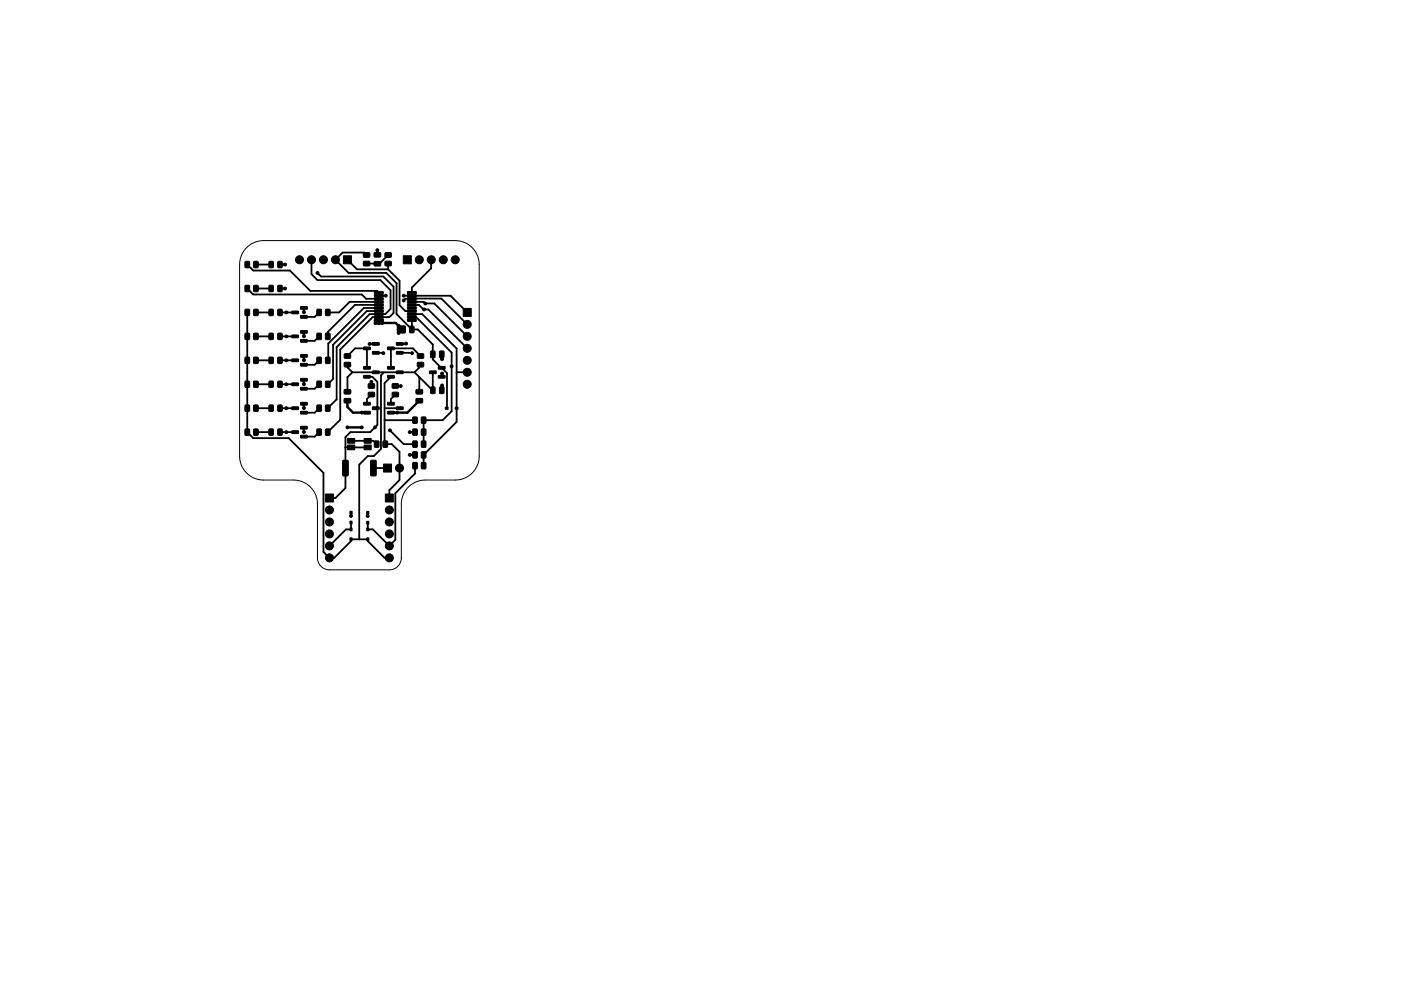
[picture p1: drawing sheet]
<svg xmlns="http://www.w3.org/2000/svg" width="297mm" height="210mm" viewBox="0 0 297 210" stroke-linecap="round" stroke-linejoin="round" font-family="sans-serif">
<path d="M52.3 52.5a5.1 5.1 0 0 1 3.6-1.5h40.6a5.1 5.1 0 0 1 5.1 5.1v40.7a5.1 5.1 0 0 1-5.1 5h-6.3a5.1 5.1 0 0 0-5.1 5.1v11.5a2.54 2.54 0 0 1-2.6 2.5h-12.7a2.54 2.54 0 0 1-2.5-2.5v-11.5a5.1 5.1 0 0 0-5.1-5.1h-6.3a5.1 5.1 0 0 1-5.1-5v-40.7a5.1 5.1 0 0 1 1.5-3.6z" fill="none" stroke="#000" stroke-width=".21"/>
<g fill="#000" stroke="#000" stroke-width=".21">
<path d="M52 55.5l.7-.1 .2 .2v1l-.1 .2h-.6l-.3-.1zM53.8 55.5l.7-.1 .2 .2 .1 1-.2 .2h-.6l-.2-.1zM57.1 55.5l.6-.1 .3 .2v1l-.2 .2h-.6l-.2-.1zM58.9 55.5l.7-.1 .2 .2v1l-.1 .2h-.6l-.2-.1zM72.8 54.3h1.7v1.7h-1.7zM77.1 53.7l1.2-.1 .1 .2v.7l-.2 .1h-1l-.2-.2zM77.1 55.5l1.2-.1 .1 .3v.6l-.2 .1h-1l-.2-.2zM79.4 53.6h1.2l.1 .2v.6l-.2 .2-1.1-.1-.1-.2zM79.4 55.5h1.2l.1 .2v.6l-.2 .2-1.1-.1-.1-.2zM81.7 53.7l1.1-.1 .2 .2v.7l-.3 .1h-.9l-.2-.2zM81.7 55.5l1.1-.1 .2 .3v.6l-.3 .1h-.9l-.2-.2zM85.5 54.3h1.7v1.7h-1.7z"/>
<path d="M52 70.7h.7l.2 .1v1l-.1 .2-.6 .1-.3-.2zM52 75.8l.7-.1 .2 .2v1l-.1 .2h-.6l-.3-.1zM52 65.7l.7-.1 .2 .1v1l-.1 .3h-.6l-.3-.2zM52 60.6l.7-.1 .2 .2v1l-.1 .2h-.6l-.3-.1zM53.8 70.7h.7l.2 .1 .1 1-.2 .2-.6 .1-.2-.2zM53.8 75.8l.7-.1 .2 .2 .1 1-.2 .2h-.6l-.2-.1zM53.8 65.7l.7-.1 .2 .1 .1 1-.2 .3h-.6l-.2-.2zM53.8 60.6l.7-.1 .2 .2 .1 1-.2 .2h-.6l-.2-.1zM57.1 65.7l.6-.1 .3 .1v1l-.2 .3h-.6l-.2-.2zM57.1 70.7h.6l.3 .1v1l-.2 .2-.6 .1-.2-.2zM57.1 60.6l.6-.1 .3 .2v1l-.2 .2h-.6l-.2-.1zM57.1 75.8l.6-.1 .3 .2v1l-.2 .2h-.6l-.2-.1z"/>
<path d="M58.9 65.7l.7-.1 .2 .1v1l-.1 .3h-.6l-.2-.2zM58.9 70.7h.7l.2 .1v1l-.1 .2-.6 .1-.2-.2zM58.9 60.6l.7-.1 .2 .2v1l-.1 .2h-.6l-.2-.1zM58.9 75.8l.7-.1 .2 .2v1l-.1 .2h-.6l-.2-.1zM61.9 66h1.3l.1 .5-1.4 .1zM61.9 76.2h1.3l.1 .5h-1.4zM61.9 71.1h1.3l.1 .5-1.4 .1zM63.7 67l1.4-.1 .1 .5-1.4 .1zM63.7 65.1l1.4-.1 .1 .5-1.4 .1zM63.7 77.1h1.4l.1 .5-1.4 .1zM63.7 75.2h1.4l.1 .5-1.4 .1zM63.7 72.1l1.4-.1 .1 .5-1.4 .1z"/>
<path d="M63.7 70.2l1.4-.1 .1 .5-1.4 .1zM67.2 65.7l.7-.1 .3 .1v1l-.2 .3h-.6l-.2-.2zM67.2 70.7h.7l.3 .1v1l-.2 .2-.6 .1-.2-.2zM67.2 75.8l.7-.1 .3 .2v1l-.2 .2h-.6l-.2-.1zM69.1 65.7l.7-.1 .2 .1v1l-.1 .3h-.7l-.2-.2zM69.1 70.7h.7l.2 .1v1l-.1 .2-.7 .1-.2-.2zM69.1 75.8l.7-.1 .2 .2v1l-.1 .2h-.7l-.2-.1zM73 75.1l1.2-.1 .2 .3-.1 .6-.2 .1h-1l-.1-.2zM73 76.9h1.2l.2 .2-.1 .6-.2 .2h-1l-.1-.3zM77.1 77.8l1.3-.1 .1 .5-1.3 .1zM77.1 79.7l1.3-.1 .1 .5-1.3 .1zM77.1 73.7l1.3-.1 .1 .5-1.3 .1z"/>
<path d="M79 78.7h1.3l.1 .5-1.4 .1zM79 74.6h1.3l.1 .5h-1.4zM79 72.7h1.3l.1 .5h-1.4zM79.4 67.9l1.8-.1 .1 .9-1.9 .1zM79.4 61.9l1.7-.1 .2 .4-.2 .1h-1.6zM79.4 62.5h1.7l.2 .4-.2 .1h-1.6zM79.4 63.2l1.7-.1 .2 .4-.2 .1h-1.6zM79.4 63.8h1.7l.2 .4-.2 .1h-1.6zM79.4 64.5l1.7-.1 .2 .4-.2 .1h-1.6zM79.4 65.1h1.7l.2 .4-.2 .1h-1.6zM79.4 65.8l1.7-.1 .2 .4-.2 .1h-1.6zM79.4 66.4h1.7l.2 .4-.2 .1h-1.6z"/>
<path d="M79.4 67.1l1.7-.1 .2 .4-.2 .1h-1.6zM79.4 67.7h1.7l.2 .4-.2 .1h-1.6zM82.2 77.8l1.3-.1 .1 .5-1.4 .1zM82.2 79.7l1.3-.1 .1 .5-1.4 .1zM82.2 73.7l1.3-.1 .1 .5-1.4 .1zM84.1 78.7h1.3l.1 .5-1.4 .1zM85 69.2h.7l.2 .1v1.1l-.1 .2h-.6l-.3-.1zM84.1 74.6h1.3l.1 .5h-1.4zM84.1 72.7h1.3l.1 .5h-1.4zM84.3 69.2h1.6v1.4h-1.6zM86.9 69.2h.7l.2 .1v1.1l-.1 .2h-.6l-.3-.1zM86.4 67.7h1.7l.2 .4-.2 .1h-1.6z"/>
<path d="M86.4 67.1l1.7-.1 .2 .4-.2 .1h-1.6zM86.4 66.4h1.7l.2 .4-.2 .1h-1.6zM86.4 65.8l1.7-.1 .2 .4-.2 .1h-1.6zM86.4 65.1h1.7l.2 .4-.2 .1h-1.6zM86.4 64.5l1.7-.1 .2 .4-.2 .1h-1.6zM86.4 63.8h1.7l.2 .4-.2 .1h-1.6zM86.4 63.2l1.7-.1 .2 .4-.2 .1h-1.6zM86.4 62.5h1.7l.2 .4-.2 .1h-1.6zM86.4 61.9l1.7-.1 .2 .4-.2 .1h-1.6zM88.5 75.1l1.2-.1 .2 .3-.1 .6-.2 .1h-1l-.1-.2zM88.5 76.9h1.2l.2 .2-.1 .6-.2 .2h-1l-.1-.3zM91.3 74.5h.7l.2 .1 .1 1.1-.2 .2h-.6l-.2-.2z"/>
<path d="M91.1 78.7h1.3l.1 .5-1.4 .1zM93.2 74.5h.7l.2 .1 .1 1.1-.2 .2h-.6l-.2-.2zM93 77.8l1.3-.1 .1 .5-1.4 .1zM98.2 65.4h1.7v1.7h-1.7zM52 91.1l.7-.1 .2 .1v1l-.1 .3h-.6l-.3-.2zM52 86l.7-.1 .2 .2v1l-.1 .2h-.6l-.3-.1zM52 80.9l.7-.1 .2 .2v1l-.1 .2h-.6l-.3-.1zM53.8 91.1l.7-.1 .2 .1 .1 1-.2 .3h-.6l-.2-.2zM53.8 86l.7-.1 .2 .2 .1 1-.2 .2h-.6l-.2-.1zM53.8 80.9l.7-.1 .2 .2 .1 1-.2 .2h-.6l-.2-.1zM57.1 91.1l.6-.1 .3 .1v1l-.2 .3h-.6l-.2-.2zM57.1 80.9l.6-.1 .3 .2v1l-.2 .2h-.6l-.2-.1z"/>
<path d="M57.1 86l.6-.1 .3 .2v1l-.2 .2h-.6l-.2-.1zM58.9 91.1l.7-.1 .2 .1v1l-.1 .3h-.6l-.2-.2zM58.9 80.9l.7-.1 .2 .2v1l-.1 .2h-.6l-.2-.1zM58.9 86l.7-.1 .2 .2v1l-.1 .2h-.6l-.2-.1zM61.9 81.3l1.3-.1 .1 .5-1.4 .1zM61.9 91.4h1.3l.1 .5-1.4 .1zM61.9 86.4l1.3-.1 .1 .5-1.4 .1zM63.7 82.2h1.4l.1 .5-1.4 .1zM63.7 80.3h1.4l.1 .5-1.4 .1zM63.7 92.4l1.4-.1 .1 .5-1.4 .1zM63.7 90.5l1.4-.1 .1 .5-1.4 .1zM63.7 87.3h1.4l.1 .5h-1.4z"/>
<path d="M63.7 85.4h1.4l.1 .5h-1.4zM67.2 80.9l.7-.1 .3 .2v1l-.2 .2h-.6l-.2-.1zM67.2 86l.7-.1 .3 .2v1l-.2 .2h-.6l-.2-.1zM67.2 91.1l.7-.1 .3 .1v1l-.2 .3h-.6l-.2-.2zM69.1 80.9l.7-.1 .2 .2v1l-.1 .2h-.7l-.2-.1zM69.1 86l.7-.1 .2 .2v1l-.1 .2h-.7l-.2-.1zM69.1 91.1l.7-.1 .2 .1v1l-.1 .3h-.7l-.2-.2zM72.7 97.7l.9-.1 .2 .2v2.9l-.1 .3h-.8l-.3-.2zM73 84.6l1.2-.1 .2 .3v.6l-.3 .1h-1l-.2-.2zM73 82.7l1.2-.1 .2 .3v.6l-.3 .1h-1l-.2-.2zM73.7 93h1.5v1h-1.5zM73.7 94.4h1.5v1h-1.5z"/>
<path d="M77.1 85.4h1.3l.1 .5h-1.3zM77.1 87.3h1.3l.1 .5h-1.3zM78.6 97.7l.9-.1 .3 .2v2.9l-.2 .3h-.8l-.2-.2zM77.2 94.4h1.5v1h-1.5zM77.2 93h1.5v1h-1.5zM79 86.4l1.3-.1 .1 .5-1.4 .1zM78.1 81.4h1.2l.1 .2v.6l-.2 .2h-1l-.2-.3zM78.1 83.3l1.2-.1 .1 .2v.7l-.2 .1h-1l-.2-.2zM79.4 93.6l.7-.1 .3 .2v1l-.2 .2h-.6l-.2-.1zM81.2 93.6l.7-.1 .3 .2v1l-.2 .2h-.6l-.2-.1zM82.2 85.4h1.3l.1 .5h-1.4zM82.2 87.3h1.3l.1 .5h-1.4z"/>
<path d="M83.2 83.3l1.2-.1 .1 .2v.7l-.2 .1h-1l-.2-.2zM83.2 81.4h1.2l.1 .2v.6l-.2 .2h-1l-.2-.3zM84.1 86.4l1.3-.1 .1 .5-1.4 .1zM87.5 91.1l.8-.1 .2 .1v1l-.2 .3h-.6l-.2-.2zM87.5 98.2l.8-.1 .2 .2v1l-.2 .2h-.6l-.2-.2zM88.2 84.6l1.3-.1 .1 .3v.6l-.2 .1h-1.1l-.1-.2zM88.2 82.7l1.3-.1 .1 .3v.6l-.2 .1h-1.1l-.1-.2zM87.5 95.9l.8-.1 .2 .2v1l-.2 .2h-.6l-.2-.1zM87.5 88.5l.8-.1 .2 .2v1l-.2 .2h-.6l-.2-.1zM87.5 93.6l.8-.1 .2 .2v1l-.2 .2h-.6l-.2-.1zM89.4 91.1l.7-.1 .2 .1v1l-.1 .3h-.7l-.2-.2zM89.4 98.2l.7-.1 .2 .2v1l-.1 .2h-.7l-.2-.2z"/>
<path d="M89.4 95.9l.7-.1 .2 .2v1l-.1 .2h-.7l-.2-.1zM89.4 88.5l.7-.1 .2 .2v1l-.1 .2h-.7l-.2-.1zM89.4 93.6l.7-.1 .2 .2v1l-.1 .2h-.7l-.2-.1zM91.3 82.1h.7l.2 .1 .1 1.1-.2 .2h-.6l-.2-.1zM93.2 82.1h.7l.2 .1 .1 1.1-.2 .2h-.6l-.2-.1zM93 79.7l1.3-.1 .1 .5-1.4 .1zM94.4 86.4h.6v.4h-.6zM96.5 86.4h.6v.4h-.6zM69 104.8h1.7v1.7h-1.7zM74.2 110.6h.4v.6h-.4zM74.2 108.5h.4v.6h-.4zM74.2 114.1h.4v.6h-.4z"/>
<path d="M74.2 112h.4v.6h-.4zM77.8 110.6h.4v.6h-.4zM77.8 108.5h.4v.6h-.4zM77.8 114.1h.4v.6h-.4zM77.8 112h.4v.6h-.4zM81.3 98.5h1.7v1.7h-1.7zM81.7 104.8h1.7v1.7h-1.7z"/>
<circle cx="60.5" cy="56.1" r=".3"/>
<circle cx="63.5" cy="55.1" r=".85"/>
<circle cx="66" cy="55.1" r=".85"/>
<circle cx="67.3" cy="57.9" r=".3"/>
<circle cx="68.6" cy="55.1" r=".85"/>
<circle cx="71.1" cy="55.1" r=".85"/>
<circle cx="80" cy="53.1" r=".3"/>
<circle cx="88.9" cy="55.1" r=".85"/>
<circle cx="91.4" cy="55.1" r=".85"/>
<circle cx="94" cy="55.1" r=".85"/>
<circle cx="96.5" cy="55.1" r=".85"/>
<circle cx="60.5" cy="61.2" r=".3"/>
<circle cx="60.7" cy="66.3" r=".3"/>
<circle cx="60.7" cy="76.4" r=".3"/>
<circle cx="60.7" cy="71.4" r=".3"/>
<circle cx="64.4" cy="66.3" r=".3"/>
<circle cx="64.4" cy="71.3" r=".3"/>
<circle cx="64.4" cy="76.4" r=".3"/>
<circle cx="78.4" cy="73" r=".3"/>
<circle cx="79.6" cy="68.5" r=".3"/>
<circle cx="80.3" cy="68.5" r=".3"/>
<circle cx="81" cy="68.5" r=".3"/>
<circle cx="81.3" cy="74.9" r=".3"/>
<circle cx="81.8" cy="62.7" r=".3"/>
<circle cx="84.5" cy="70.7" r=".3"/>
<circle cx="84.5" cy="69.9" r=".3"/>
<circle cx="84.5" cy="69.1" r=".3"/>
<circle cx="85.6" cy="62.7" r=".3"/>
<circle cx="85.6" cy="63.7" r=".3"/>
<circle cx="86.1" cy="72.9" r=".3"/>
<circle cx="87.4" cy="74.9" r=".3"/>
<circle cx="89.9" cy="65.7" r=".3"/>
<circle cx="90.2" cy="64.4" r=".3"/>
<circle cx="93.7" cy="76.2" r=".3"/>
<circle cx="93.7" cy="79.2" r=".3"/>
<circle cx="95.8" cy="77.7" r=".3"/>
<circle cx="99.1" cy="73.9" r=".85"/>
<circle cx="99.1" cy="79" r=".85"/>
<circle cx="99.1" cy="71.4" r=".85"/>
<circle cx="99.1" cy="68.8" r=".85"/>
<circle cx="99.1" cy="76.4" r=".85"/>
<circle cx="60.7" cy="86.6" r=".3"/>
<circle cx="60.7" cy="81.5" r=".3"/>
<circle cx="60.7" cy="91.7" r=".3"/>
<circle cx="64.4" cy="81.5" r=".3"/>
<circle cx="64.4" cy="86.6" r=".3"/>
<circle cx="64.4" cy="91.7" r=".3"/>
<circle cx="73.7" cy="90.7" r=".3"/>
<circle cx="76.7" cy="90.7" r=".3"/>
<circle cx="76.7" cy="87.5" r=".3"/>
<circle cx="78.7" cy="81" r=".3"/>
<circle cx="79.5" cy="90.7" r=".3"/>
<circle cx="82.7" cy="91.3" r=".3"/>
<circle cx="84.2" cy="87.5" r=".3"/>
<circle cx="84.7" cy="99.3" r=".85"/>
<circle cx="85" cy="81.9" r=".3"/>
<circle cx="86.9" cy="91.7" r=".3"/>
<circle cx="86.9" cy="96.5" r=".3"/>
<circle cx="93.7" cy="81.8" r=".3"/>
<circle cx="99.1" cy="81.5" r=".85"/>
<circle cx="69.8" cy="113.3" r=".85"/>
<circle cx="69.8" cy="110.7" r=".85"/>
<circle cx="69.8" cy="115.8" r=".85"/>
<circle cx="69.8" cy="118.4" r=".85"/>
<circle cx="69.8" cy="108.2" r=".85"/>
<circle cx="74.4" cy="109.5" r=".3"/>
<circle cx="78" cy="109.5" r=".3"/>
<circle cx="82.5" cy="118.4" r=".85"/>
<circle cx="82.5" cy="115.8" r=".85"/>
<circle cx="82.5" cy="110.7" r=".85"/>
<circle cx="82.5" cy="113.3" r=".85"/>
<circle cx="82.5" cy="108.2" r=".85"/>
</g>
<g fill="none" stroke="#000" stroke-width=".38">
<path d="M52.4 56.1l1.3 1.3h7.8l4.3 4.3h14.1l.4 .4M54.3 56.1h3.2M66 55.1v3.1l1.3 1.2h13.3l2.2 2.2v3.9l-1.1 1.1h-3.3l-7 7.1v11l-1.9 1.9M67.3 57.9l.8 .8h13.2l2.1 2.1v5.6l-.9 .9h-3.5l-6.9 6.9v14.8l-2.6 2.7M73.7 55.1l2 2h6.6M77.7 54.1l-.5-.5h-4.6l-1.5 1.5 2.8 2.8h8l2.2 2.2v6.5l3.2 3.3M82.3 55.9v1.2M82.3 57.1l2.4 2.5v5.2l1.2 1.2h1.4M82.3 54.1l-1.9 1.9-2.7-.1M91.4 55.1v1.8l-4.1 4.1v1.1M52.4 66.3v25.4l1.3 1.3h7.5l7.4 7.3v16.8l1.2 1.3h1.1l3.5-3.6v-.4h3.6v.4l3.5 3.6h1M52.4 61.2l1.3 1.3h23l.9 .9h2.7"/>
<path d="M54.3 66.3h3.2M54.3 71.4h3.2M54.3 61.2h3.2M54.3 76.4h3.2M59.4 66.3h3.2M59.4 71.4h3.2M59.4 76.4h3.2M67.7 66.3l-1 .9h-2.3M67.7 71.4l-1 .9h-2.3M67.7 76.4l-1 1h-2.3M73.7 77.4v.5l1 1.1M73.7 75.5l1.6-1.6h2.5v4.1"/>
<path d="M74.7 79l-1 1v3.1M74.7 79h13.2M77.8 79.9h1.1l1.1 1.1v5.3l-.3 .3 .3 .3v3.3l-1.5 1.5h-4.2l-1.1 1v10.8l-2.1 2.2h-1.3M79.7 74.9h1.6M80.3 66h-2.5l-7.2 7.1v7.3l-1.1 1.1M80.3 64h-6.2l-2.2 2.3h-2.4M80.3 62.7h1.5M80.3 64.7h-5l-5.8 5.8v.9M80.3 65.3h-3.2l-7.5 7.6-.1 3.5M81.3 79.1l-.5 .5v15.6l-1.6 1.6h-1.2l-1.8 1.8v15.8M81.8 62.7h.1M82.3 67.3h.1"/>
<path d="M82.9 79.9l-1.4 1.4v12.8l.2 .1h1.4l1.6 1.7v6l-2.2 2.1v1.7M84.8 74.9h2.6M85.6 62.7h.1M85.6 62.7h9.9l3.6 3.6M87.3 69.9h1.3l3.2 3.2v3.2l3 2.9-.1 7.4M87.3 67.9v2M87.3 67.3h.9l7.6 7.5v12.4l-1.9 1.9h-4.1v5.1M87.3 66.6h2.2l7.3 7.3v15.6l-7 7v2.3M87.3 63.4l6.3-.1 5.5 5.5M87.3 64h2.5l.4 .4h1.9l7 7M87.3 64.7h1.5l1 1h1l8.3 8.2M87.9 79l1 1"/>
<path d="M88 63.4h-2l-.4 .3M89.2 77.4l-.3 .2v.4l-1 1M89.2 75.5l-1.7-1.6h-4.6v4.1M91.8 79v3.8l-2.9-2.8M91.8 79h.1M99.1 73.9h.1M99.1 79l-2.3 .1M54.3 91.7h3.2M54.3 86.6h3.2M54.3 81.5h3.2M59.4 91.7h3.2M59.4 86.6h3.2"/>
<path d="M59.4 81.5h3.2M67.7 81.5l-1 1h-2.3M67.7 86.6l-1 1h-2.3M67.7 91.7l-1 .9h-2.3M73.2 94.9h4.8M74.4 93.5h4.8l.7 .7M78.7 81v.9M78.7 83.7l-.9 .9v1.1M79.2 99.3h3M81.5 89.1h6.5M81.8 86.6h3M82.7 91.3l2.9 2.9h2.4"/>
<path d="M83.8 81.9h1.2M83.8 83.7l-.9 .9v1.1M88 98.8v1.7l-4.2 4.1v9.9l-1.3 1.3-3.4-3.5h-1.1v-1.4M88.9 80v3.1M74.4 110.9v1.4h-1.1l-3.5 3.5"/>
</g>
<g fill="none" stroke="#000" stroke-width=".51">
<path d="M59.4 56.1h1.1M80 53.1v1M59.4 61.2h1.1M64.4 65.3v1M64.4 66.3h.1M64.4 70.4h.1M64.4 75.5h.1M64.4 70.4v.9M64.4 75.5v.9M79.7 73h-1.3M81 68.5h2.9l.6 .6M86.1 72.9l-1.3 .1"/>
<path d="M93.7 75.2v1M93.7 79.2l-.1 .7M64.4 90.7h.1M64.4 80.6v.9M64.4 81.5h.1M64.4 85.7h.1M64.4 85.7v.9M64.4 90.7v1M73.7 85v1.4l1.2 1.1 2.9 .1M73.7 90.7h3M76.7 87.5v.1M84.2 87.5v.1"/>
<path d="M86.9 91.7h1.1M86.9 96.5h1.1M88.9 85l-2.5 2.5-3.5 .1M93.7 81.8v1M74.4 108.8v.7M78 109.5h.1M78 108.8v.7"/>
</g>
</svg>
